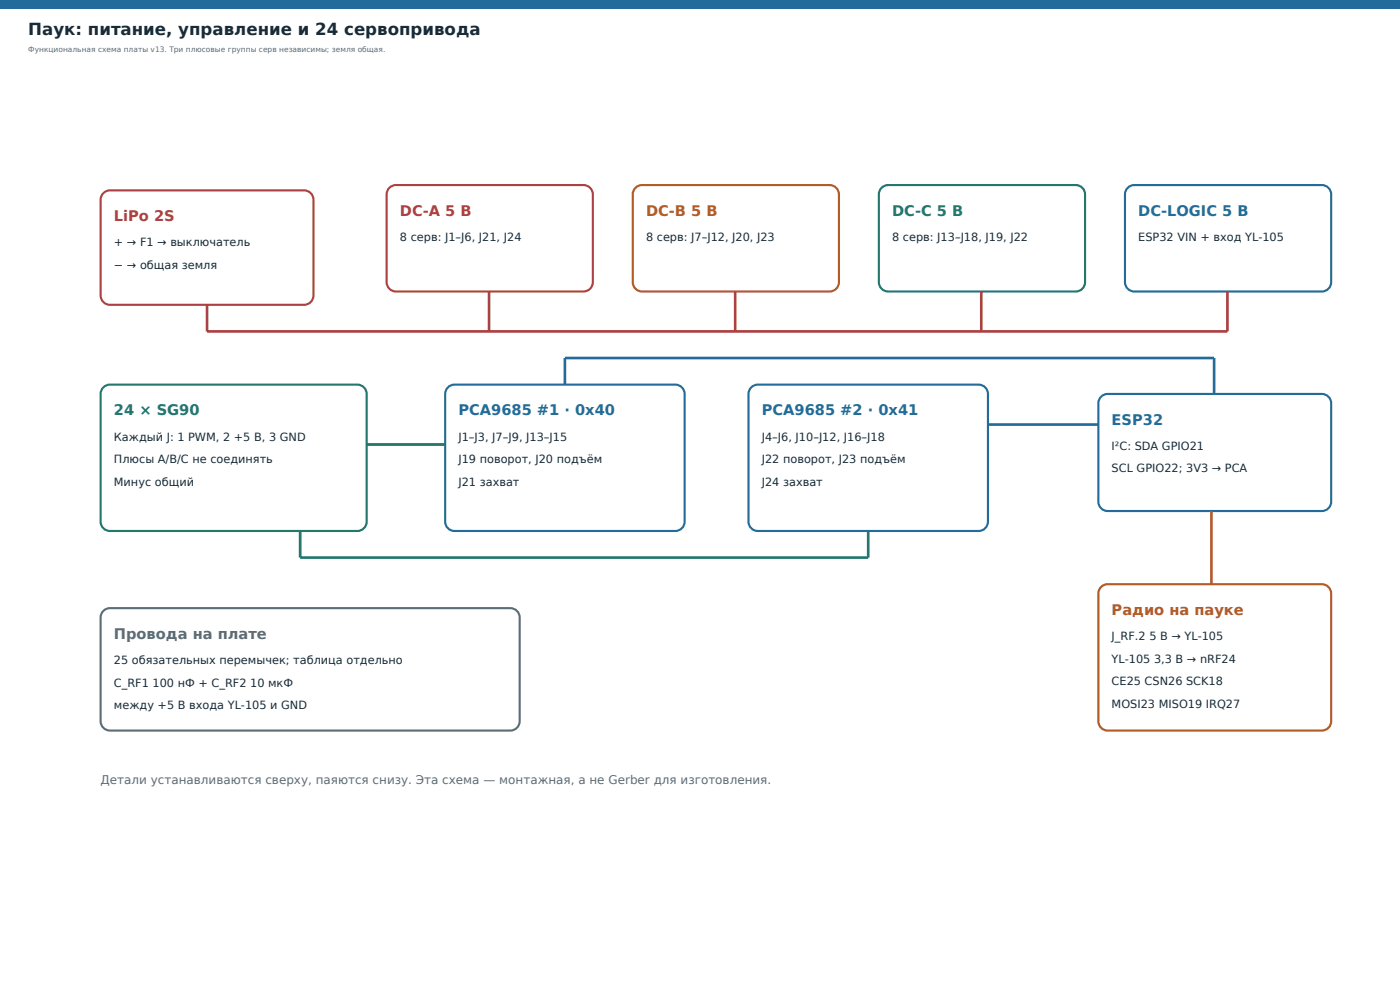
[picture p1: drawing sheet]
<svg xmlns="http://www.w3.org/2000/svg" width="594mm" height="420mm" viewBox="0 0 594 420" stroke-linecap="round" stroke-linejoin="round" font-family="sans-serif">
<defs><g id="words">
<text font-size="7.1" fill="#182b37" x="12" y="14.8">Паук: питание, управление и 24 сервопривода</text>
<g font-size="6.2" fill="#ac4043">
<text x="48.3" y="93.8">LiPo 2S</text>
<text x="169.7" y="91.5">DC-A 5 В</text>
</g>
<g font-size="6.2" fill="#b25d24">
<text x="274.1" y="91.5">DC-B 5 В</text>
<text x="471.7" y="260.8">Радио на пауке</text>
</g>
<g font-size="6.2" fill="#23786b">
<text x="378.5" y="91.5">DC-C 5 В</text>
<text x="48.3" y="176.2">24 × SG90</text>
</g>
<g font-size="6.2" fill="#236b9b">
<text x="483" y="91.5">DC-LOGIC 5 В</text>
<text x="194.5" y="176.2">PCA9685 #1 · 0x40</text>
<text x="323.2" y="176.2">PCA9685 #2 · 0x41</text>
<text x="471.7" y="180.1">ESP32</text>
</g>
<text font-size="6.2" fill="#5d6d76" x="48.3" y="271">Провода на плате</text>
<text font-size="5.1" fill="#5d6d76" x="42.7" y="332.5">Детали устанавливаются сверху, паяются снизу. Эта схема — монтажная, а не Gerber для изготовления.</text>
<g font-size="4.8" fill="#182b37">
<text x="48.3" y="104.5">+ → F1 → выключатель</text>
<text x="169.7" y="102.2">8 серв: J1–J6, J21, J24</text>
<text x="274.1" y="102.2">8 серв: J7–J12, J20, J23</text>
<text x="378.5" y="102.2">8 серв: J13–J18, J19, J22</text>
<text x="483" y="102.2">ESP32 VIN + вход YL-105</text>
<text x="48.3" y="114.1">− → общая земля</text>
<text x="48.3" y="186.9">Каждый J: 1 PWM, 2 +5 В, 3 GND</text>
<text x="194.5" y="186.9">J1–J3, J7–J9, J13–J15</text>
<text x="323.2" y="186.9">J4–J6, J10–J12, J16–J18</text>
<text x="471.7" y="190.8">I²C: SDA GPIO21</text>
<text x="48.3" y="196.5">Плюсы A/B/C не соединять</text>
<text x="194.5" y="196.5">J19 поворот, J20 подъём</text>
<text x="323.2" y="196.5">J22 поворот, J23 подъём</text>
<text x="471.7" y="200.4">SCL GPIO22; 3V3 → PCA</text>
<text x="48.3" y="206.1">Минус общий</text>
<text x="194.5" y="206.1">J21 захват</text>
<text x="323.2" y="206.1">J24 захват</text>
<text x="471.7" y="271.6">J_RF.2 5 В → YL-105</text>
<text x="48.3" y="281.7">25 обязательных перемычек; таблица отдельно</text>
<text x="471.7" y="281.1">YL-105 3,3 В → nRF24</text>
<text x="48.3" y="291.3">C_RF1 100 нФ + C_RF2 10 мкФ</text>
<text x="471.7" y="290.7">CE25 CSN26 SCK18</text>
<text x="48.3" y="300.9">между +5 В входа YL-105 и GND</text>
<text x="471.7" y="300.3">MOSI23 MISO19 IRQ27</text>
</g>
<text font-size="3.2" fill="#5d6d76" x="12" y="21.9">Функциональная схема платы v13. Три плюсовые группы серв независимы; земля общая.</text>
</g></defs>
<path d="M0 0h594v3.5h-594z" fill-rule="evenodd" fill="#236b9b"/>
<g fill="#fff" stroke="#ac4043" stroke-width=".9" stroke-linecap="butt">
<path d="M43.8 81.9l1.3-.8 1.5-.3h82.4a3.9 3.9 0 0 1 4 3.9v40.7a3.9 3.9 0 0 1-4 3.9h-82.4a3.9 3.9 0 0 1-3.9-3.9v-40.7l.3-1.5z" fill-rule="evenodd"/>
<path d="M165.2 79.7l1.3-.9 1.5-.3h79.6a3.9 3.9 0 0 1 3.9 4v37.2a3.9 3.9 0 0 1-3.9 4h-79.6a3.9 3.9 0 0 1-4-4v-37.2l.4-1.6z" fill-rule="evenodd"/>
</g>
<path d="M269.6 79.7l1.3-.9 1.5-.3h79.6a3.9 3.9 0 0 1 4 4v37.2a3.9 3.9 0 0 1-4 4h-79.6a3.9 3.9 0 0 1-3.9-4v-37.2l.3-1.6z" fill-rule="evenodd" fill="#fff" stroke="#b25d24" stroke-width=".9" stroke-linecap="butt"/>
<path d="M374 79.7l1.3-.9 1.5-.3h79.6a3.9 3.9 0 0 1 4 4v37.2a3.9 3.9 0 0 1-4 4h-79.6a3.9 3.9 0 0 1-3.9-4v-37.2l.3-1.6z" fill-rule="evenodd" fill="#fff" stroke="#23786b" stroke-width=".9" stroke-linecap="butt"/>
<path d="M478.5 79.7l1.2-.9 1.6-.3h79.5a3.9 3.9 0 0 1 4 4v37.2a3.9 3.9 0 0 1-4 4h-79.5a3.9 3.9 0 0 1-4-4v-37.2l.3-1.6z" fill-rule="evenodd" fill="#fff" stroke="#236b9b" stroke-width=".9" stroke-linecap="butt"/>
<path d="M207.5 123.7v16.9M311.9 123.7v16.9M416.3 123.7v16.9M520.8 123.7v16.9h-433v-11.3" fill="none" stroke="#ac4043" stroke-width="1.1" stroke-linecap="butt"/>
<g fill="#fff" stroke="#236b9b" stroke-width=".9" stroke-linecap="butt">
<path d="M467.2 168.3l1.2-.9 1.6-.3h90.8a3.9 3.9 0 0 1 4 4v41.7a3.9 3.9 0 0 1-4 4h-90.8a3.9 3.9 0 0 1-4-4v-41.7l.3-1.6z" fill-rule="evenodd"/>
<path d="M190 164.3l1.3-.8 1.5-.3h93.7a3.9 3.9 0 0 1 4 3.9v54.2a3.9 3.9 0 0 1-4 4h-93.7a3.9 3.9 0 0 1-3.9-4v-54.2l.3-1.5z" fill-rule="evenodd"/>
<path d="M318.7 164.3l1.3-.8 1.5-.3h93.7a3.9 3.9 0 0 1 4 3.9v54.2a3.9 3.9 0 0 1-4 4h-93.7a3.9 3.9 0 0 1-3.9-4v-54.2l.3-1.5z" fill-rule="evenodd"/>
</g>
<path d="M239.7 163.2v-11.3h275.4v15.2M419.2 180.1h46.8" fill="none" stroke="#236b9b" stroke-width="1.1" stroke-linecap="butt"/>
<path d="M43.8 164.3l1.3-.8 1.5-.3h105a3.9 3.9 0 0 1 4 3.9v54.2a3.9 3.9 0 0 1-4 4h-105a3.9 3.9 0 0 1-3.9-4v-54.2l.3-1.5z" fill-rule="evenodd" fill="#fff" stroke="#23786b" stroke-width=".9" stroke-linecap="butt"/>
<path d="M155.6 188.6h33.3M127.4 225.3v11.3h241v-11.3" fill="none" stroke="#23786b" stroke-width="1.1" stroke-linecap="butt"/>
<path d="M467.2 249l1.2-.8 1.6-.4h90.8a3.9 3.9 0 0 1 4 4v54.2a3.9 3.9 0 0 1-4 3.9h-90.8a3.9 3.9 0 0 1-4-3.9v-54.2l.3-1.5z" fill-rule="evenodd" fill="#fff" stroke="#b25d24" stroke-width=".9" stroke-linecap="butt"/>
<path d="M514 216.8v31" fill="none" stroke="#b25d24" stroke-width="1.1" stroke-linecap="butt"/>
<path d="M43.8 259.2l1.3-.9 1.5-.3h169.9a3.9 3.9 0 0 1 4 4v44a3.9 3.9 0 0 1-4 3.9h-169.9a3.9 3.9 0 0 1-3.9-3.9v-44l.3-1.6z" fill-rule="evenodd" fill="#fff" stroke="#5d6d76" stroke-width=".9" stroke-linecap="butt"/>
<use href="#words"/>
</svg>
